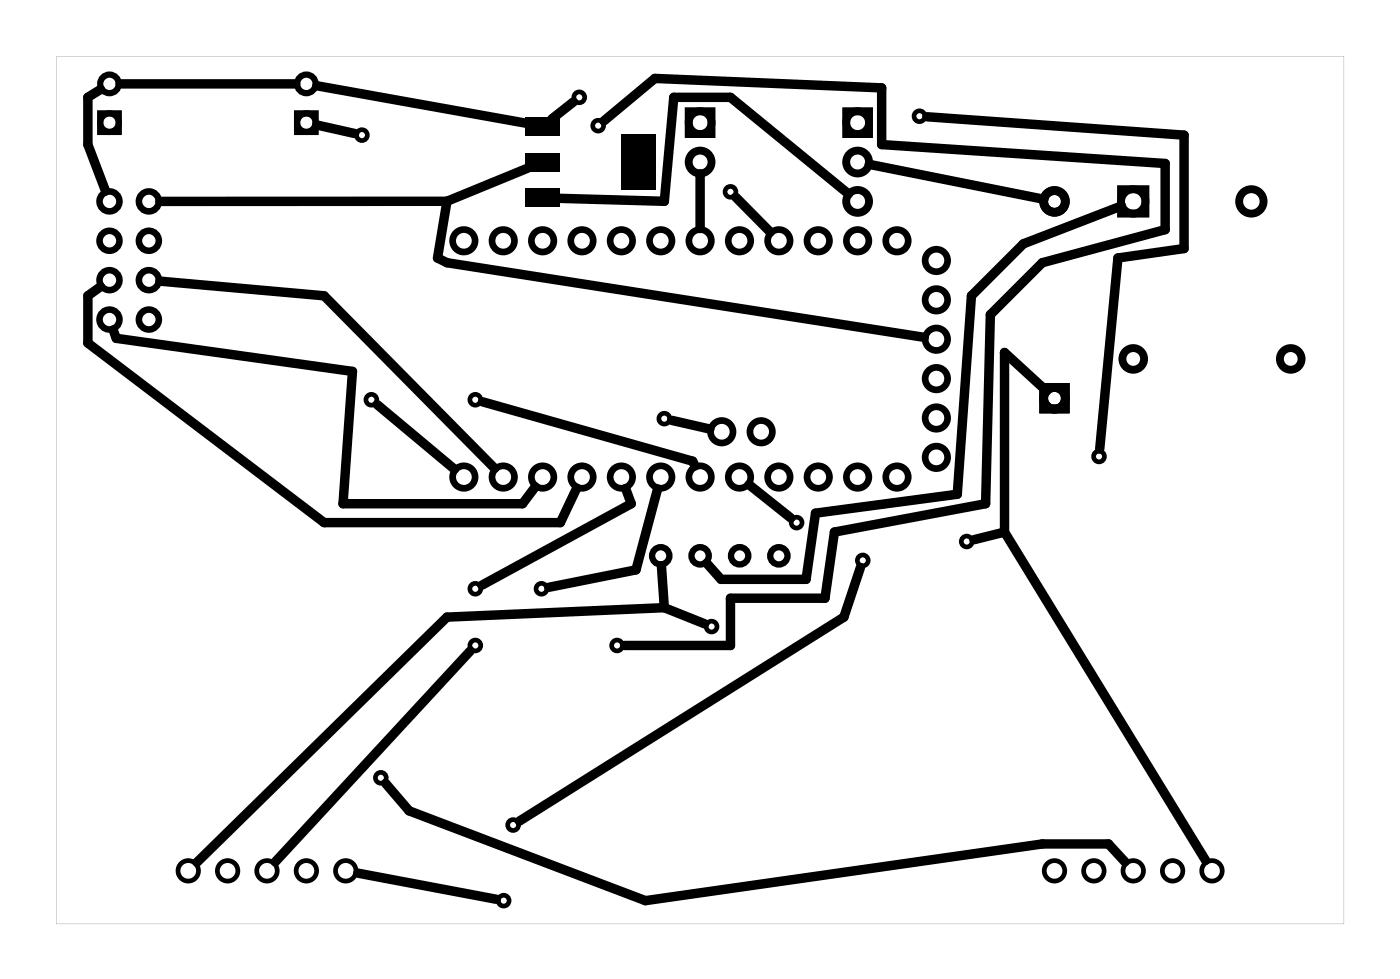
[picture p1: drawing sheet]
<svg xmlns="http://www.w3.org/2000/svg" width="90mm" height="63mm" viewBox="0 0 90 63" stroke-linecap="round" stroke-linejoin="round" font-family="sans-serif">
<g fill="#000">
<path d="M33.9 7.5h2.2v1.2h-2.2zM33.9 9.8h2.2v1.3h-2.2zM33.9 12.2h2.2v1.2h-2.2zM40.1 8.7h2.2v3.6h-2.2z"/>
<path d="M3.6 3.6h83.1v56h-83.1zM3.6 3.6v56h83.1v-56z"/>
</g>
<g fill="none" stroke="#000" stroke-width=".43">
<circle cx="29.9" cy="15.5" r=".72"/>
<circle cx="32.5" cy="15.5" r=".72"/>
<circle cx="35" cy="15.5" r=".72"/>
<circle cx="37.5" cy="15.5" r=".72"/>
<circle cx="40.1" cy="15.5" r=".72"/>
<circle cx="42.6" cy="15.5" r=".72"/>
<circle cx="45.2" cy="15.5" r=".72"/>
<circle cx="47.7" cy="15.5" r=".72"/>
<circle cx="50.2" cy="15.5" r=".72"/>
<circle cx="52.8" cy="15.5" r=".72"/>
<circle cx="55.3" cy="15.5" r=".72"/>
<circle cx="57.9" cy="15.5" r=".72"/>
<circle cx="60.4" cy="16.8" r=".72"/>
<circle cx="60.4" cy="19.3" r=".72"/>
<circle cx="29.9" cy="30.8" r=".72"/>
<circle cx="32.5" cy="30.8" r=".72"/>
<circle cx="35" cy="30.8" r=".72"/>
<circle cx="37.5" cy="30.8" r=".72"/>
<circle cx="40.1" cy="30.8" r=".72"/>
<circle cx="42.6" cy="30.8" r=".72"/>
<circle cx="45.2" cy="30.8" r=".72"/>
<circle cx="46.6" cy="27.8" r=".72"/>
<circle cx="47.7" cy="30.8" r=".72"/>
<circle cx="49.1" cy="27.8" r=".72"/>
<circle cx="50.2" cy="30.8" r=".72"/>
<circle cx="52.8" cy="30.8" r=".72"/>
<circle cx="55.3" cy="30.8" r=".72"/>
<circle cx="57.9" cy="30.8" r=".72"/>
<circle cx="60.4" cy="27" r=".72"/>
<circle cx="60.4" cy="29.5" r=".72"/>
<circle cx="60.4" cy="24.4" r=".72"/>
<circle cx="60.4" cy="21.9" r=".72"/>
</g>
<g fill="none" stroke="#000" stroke-width=".42">
<circle cx="7.1" cy="18.1" r=".64"/>
<circle cx="7.1" cy="15.5" r=".64"/>
<circle cx="7.1" cy="13" r=".64"/>
<circle cx="9.6" cy="18.1" r=".64"/>
<circle cx="9.6" cy="15.5" r=".64"/>
<circle cx="9.6" cy="13" r=".64"/>
<circle cx="7.1" cy="20.6" r=".64"/>
<circle cx="9.6" cy="20.6" r=".64"/>
</g>
<g fill="none" stroke="#000" stroke-width=".56">
<path d="M67.3 25h1.4v1.4h-1.4z"/>
<circle cx="68" cy="13" r=".7"/>
<circle cx="68" cy="25.7" r=".7"/>
</g>
<g fill="none" stroke="#000" stroke-width=".3">
<circle cx="23.3" cy="8.7" r=".35"/>
<circle cx="37.4" cy="6.3" r=".35"/>
<circle cx="38.6" cy="8.1" r=".35"/>
<circle cx="47.1" cy="12.4" r=".35"/>
<circle cx="59.3" cy="7.5" r=".35"/>
<circle cx="24" cy="25.8" r=".35"/>
<circle cx="30.7" cy="25.8" r=".35"/>
<circle cx="30.7" cy="38" r=".35"/>
<circle cx="34.9" cy="38" r=".35"/>
<circle cx="42.9" cy="27" r=".35"/>
<circle cx="51.4" cy="33.7" r=".35"/>
<circle cx="55.7" cy="36.1" r=".35"/>
<circle cx="62.4" cy="34.9" r=".35"/>
<circle cx="70.9" cy="29.4" r=".35"/>
<circle cx="12.1" cy="56.2" r=".66"/>
<circle cx="14.7" cy="56.2" r=".66"/>
<circle cx="17.2" cy="56.2" r=".66"/>
<circle cx="19.8" cy="56.2" r=".66"/>
<circle cx="22.3" cy="56.2" r=".66"/>
<circle cx="24.6" cy="50.2" r=".35"/>
<circle cx="30.7" cy="41.6" r=".35"/>
<circle cx="32.5" cy="58.1" r=".35"/>
<circle cx="33.1" cy="53.2" r=".35"/>
<circle cx="39.8" cy="41.6" r=".35"/>
<circle cx="45.9" cy="40.4" r=".35"/>
<circle cx="68" cy="56.2" r=".66"/>
<circle cx="70.6" cy="56.2" r=".66"/>
<circle cx="73.1" cy="56.2" r=".66"/>
<circle cx="75.6" cy="56.2" r=".66"/>
<circle cx="78.2" cy="56.2" r=".66"/>
</g>
<g fill="none" stroke="#000" stroke-width=".51">
<path d="M44.4 7.2h1.5v1.4h-1.5zM54.6 7.2h1.5v1.4h-1.5zM72.3 12.2h1.6v1.6h-1.6z"/>
<circle cx="45.2" cy="10.5" r=".74"/>
<circle cx="45.2" cy="7.9" r=".74"/>
<circle cx="55.3" cy="10.5" r=".74"/>
<circle cx="55.3" cy="7.9" r=".74"/>
<circle cx="55.3" cy="13" r=".74"/>
<circle cx="73.1" cy="13" r=".79"/>
<circle cx="80.7" cy="13" r=".79"/>
<circle cx="73.1" cy="23.2" r=".7"/>
<circle cx="83.3" cy="23.2" r=".7"/>
</g>
<g fill="none" stroke="#000" stroke-width=".41">
<circle cx="42.6" cy="35.9" r=".56"/>
<circle cx="45.2" cy="35.9" r=".56"/>
<circle cx="47.7" cy="35.8" r=".56"/>
<circle cx="50.2" cy="35.9" r=".56"/>
</g>
<g fill="none" stroke="#000" stroke-width=".4">
<path d="M6.5 7.3h1.2v1.2h-1.2zM19.2 7.3h1.2v1.2h-1.2z"/>
<circle cx="7.1" cy="7.9" r=".6"/>
<circle cx="7.1" cy="5.4" r=".6"/>
<circle cx="19.8" cy="7.9" r=".6"/>
<circle cx="19.8" cy="5.4" r=".6"/>
</g>
<g fill="none" stroke="#000" stroke-width=".61">
<path d="M6.5 5.8l-.8 .5v3l1.1 3M6.5 18.5l-.8 .6v3l15.2 11.6h15.2l1.1-2.2M7.7 5.4h11.4M10.3 18.1l10.6 1 11 11.1M20.4 8.1l2.5 .5M20.4 5.5l13.6 2.5M28.8 13l-.6 3.6 .6 .3 30.8 4.9M28.8 13h-18.5M34 10.9l-5.2 2.1M37 6.6l-1.4 1.1M39 7.8l3.2-2.7 14.7 .6v3.6l18.3 1.2v4.3l-8 2.1-3.3 3.4-.3 12.2-9.8 1.8-.6 4.3h-6.1v3h-6.8M45.2 11.2v3.5"/>
<path d="M47.5 12.7l2.2 2.3M54.7 12.5l-7.6-6.2h-3.6l-.6 6.7-6.9-.2M56.1 10.6l11.2 2.3M59.8 7.5l16.6 1.2v7.3l-4.3 .6-1.2 12.4M72.3 13.3l-6.3 2.4-3.3 3.4-.9 12.8-9.2 1.2-.6 4.3h-5.5l-.9-1.1M7.3 21.3l.2 .5 15.2 2.2-.6 8.5h11.6l.8-1.1M24.3 26.1l5 4.2M31.1 25.9l13.6 3.8 .1 .4M40.4 31.5l.3 1-9.6 5.2M42.4 31.5l-1.4 5.3-5.6 1.1M42.7 36.5l.2 2.7M42.9 39.2l2.6 1"/>
<path d="M42.9 39.2l-14.1 .6-16.1 15.8M43.3 27.1l2.5 .6M48.3 31.3l2.7 2.1M55.5 36.6l-1.1 3.2-20.9 13.2M64.8 34.3l-2 .5M64.8 34.3l13 21.2M67.5 25.2l-2.7-2.5v11.6M23.1 56.3l8.9 1.7M24.9 50.5l1.5 1.8 15.2 5.8 25.6-3.7h4.3l1.1 1.2M30.3 42l-12.5 13.6"/>
</g>
</svg>
